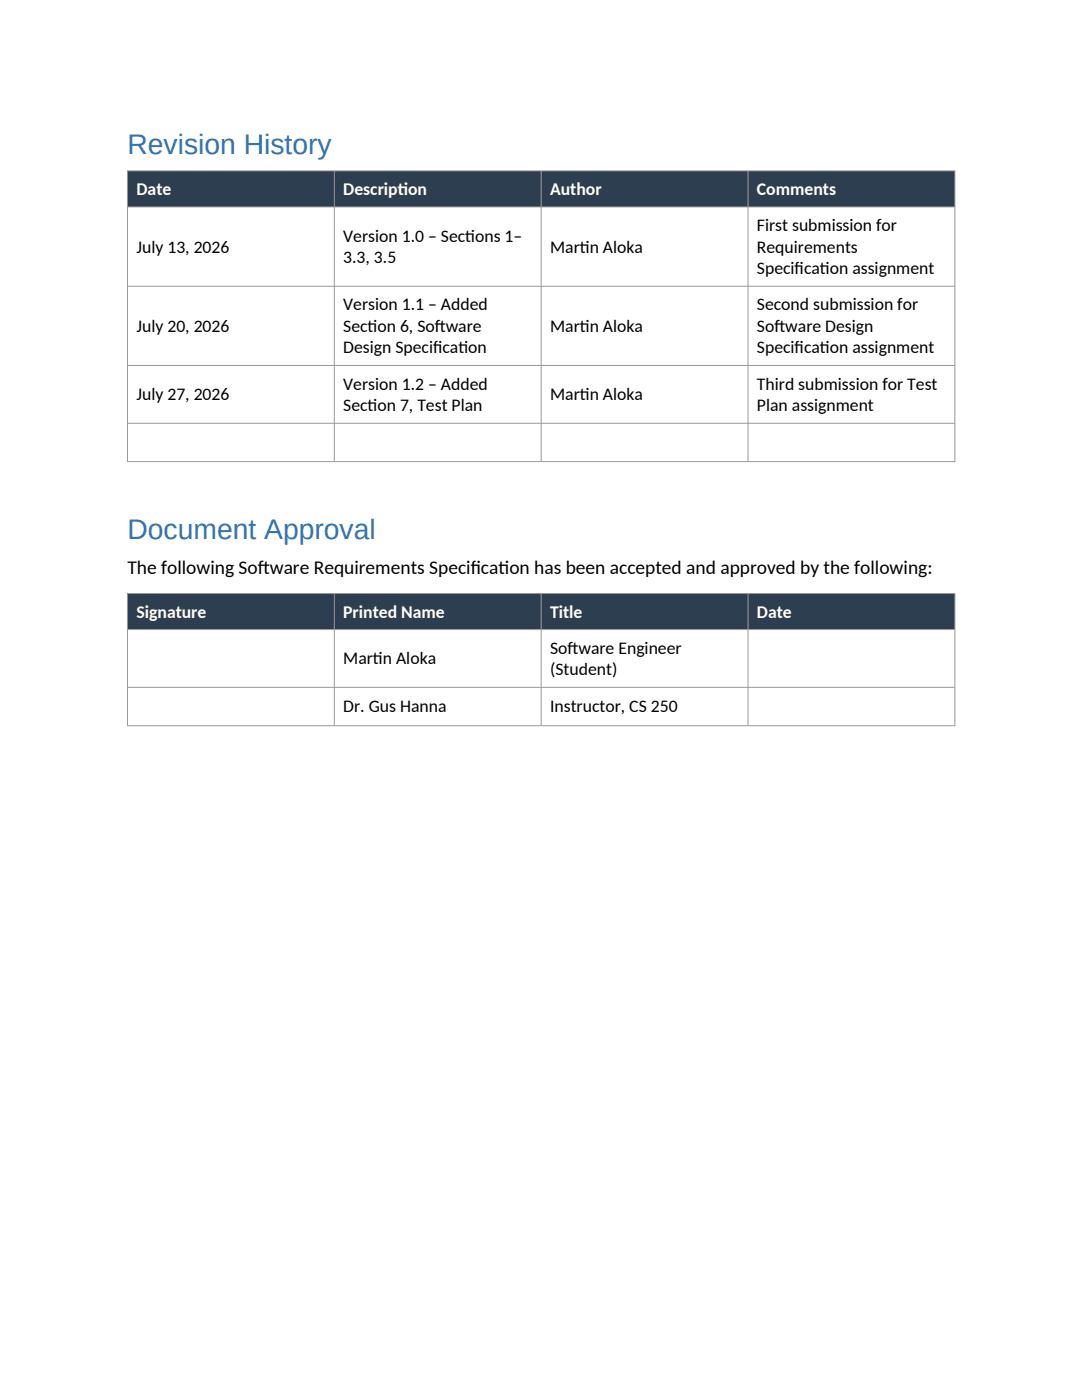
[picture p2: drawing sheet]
<svg xmlns="http://www.w3.org/2000/svg" width="216mm" height="279mm" viewBox="0 0 216 279" stroke-linecap="round" stroke-linejoin="round" font-family="sans-serif">
<defs><g id="words">
<g font-size="5.6" fill="#2e74b5">
<text x="25.4" y="30.7">Revision History</text>
<text x="25.4" y="107.5">Document Approval</text>
</g>
<g font-size="3.9">
<text x="25.4" y="114.5">The following Sof</text>
<text x="51.4" y="114.5">tware Requirements Specif</text>
<text x="93.9" y="114.5">icat</text>
<text x="99.5" y="114.5">ion has been accepted and approved by the following:</text>
</g>
<g font-size="3.5" fill="#fff">
<text x="27.2" y="38.9">Date</text>
<text x="68.5" y="38.9">Descript</text>
<text x="79.4" y="38.9">ion</text>
<text x="109.8" y="38.9">Author</text>
<text x="151" y="38.9">Comments</text>
<text x="27.2" y="123.2">Signature</text>
<text x="68.5" y="123.2">Printed Name</text>
<text x="109.8" y="123.2">Title</text>
<text x="151" y="123.2">Date</text>
</g>
<g font-size="3.5">
<text x="151" y="46.1">First submission for</text>
<text x="27.2" y="50.4">July 13, 2026</text>
<text x="68.5" y="48.3">Version 1.0 – Sect</text>
<text x="68.5" y="52.6">3.3, 3.5</text>
<text x="92.8" y="48.3">ions 1–</text>
<text x="109.8" y="50.4">Mart</text>
<text x="115.7" y="50.4">in Aloka</text>
<text x="151" y="50.4">Requirements</text>
<text x="151" y="54.7">Specif</text>
<text x="158.6" y="54.7">icat</text>
<text x="163.6" y="54.7">ion assignment</text>
<text x="68.5" y="61.9">Version 1.1 – Added</text>
<text x="151" y="61.9">Second submission for</text>
<text x="27.2" y="66.2">July 20, 2026</text>
<text x="68.5" y="66.2">Sect</text>
<text x="68.5" y="70.5">Design Specif</text>
<text x="73.4" y="66.2">ion 6, Sof</text>
<text x="86.4" y="70.5">icat</text>
<text x="86.8" y="66.2">tware</text>
<text x="91.5" y="70.5">ion</text>
<text x="109.8" y="66.2">Mart</text>
<text x="115.7" y="66.2">in Aloka</text>
<text x="151" y="66.2">Sof</text>
<text x="151" y="70.5">Specif</text>
<text x="154.5" y="66.2">tware Design</text>
<text x="158.6" y="70.5">icat</text>
<text x="163.6" y="70.5">ion assignment</text>
<text x="68.5" y="77.8">Version 1.2 – Added</text>
<text x="151" y="77.8">Third submission for Test</text>
<text x="27.2" y="79.9">July 27, 2026</text>
<text x="68.5" y="82.1">Sect</text>
<text x="73.4" y="82.1">ion 7, Test Plan</text>
<text x="109.8" y="79.9">Mart</text>
<text x="115.7" y="79.9">in Aloka</text>
<text x="151" y="82.1">Plan assignment</text>
<text x="109.8" y="130.5">Sof</text>
<text x="113.2" y="130.5">tware Engineer</text>
<text x="68.5" y="132.6">Mart</text>
<text x="74.4" y="132.6">in Aloka</text>
<text x="109.8" y="134.8">(Student)</text>
<text x="68.5" y="142.2">Dr. Gus Hanna</text>
<text x="109.8" y="142.2">Instructor, CS 250</text>
</g>
</g></defs>
<g fill="#2c3e50">
<path d="M25.4 34h41.3v7.2h-41.3z" fill-rule="evenodd"/>
<path d="M66.7 34h41.3v7.2h-41.3z" fill-rule="evenodd"/>
<path d="M108 34h41.2v7.2h-41.2z" fill-rule="evenodd"/>
<path d="M149.3 34h41.2v7.2h-41.2z" fill-rule="evenodd"/>
<path d="M25.4 118.4h41.3v7.2h-41.3z" fill-rule="evenodd"/>
<path d="M66.7 118.4h41.3v7.2h-41.3z" fill-rule="evenodd"/>
<path d="M108 118.4h41.2v7.2h-41.2z" fill-rule="evenodd"/>
<path d="M149.3 118.4h41.2v7.2h-41.2z" fill-rule="evenodd"/>
<path d="M25.4 34h41.3v7.2h-41.3z" fill-rule="evenodd"/>
<path d="M66.7 34h41.3v7.2h-41.3z" fill-rule="evenodd"/>
<path d="M108 34h41.2v7.2h-41.2z" fill-rule="evenodd"/>
<path d="M149.3 34h41.2v7.2h-41.2z" fill-rule="evenodd"/>
<path d="M25.4 118.4h41.3v7.2h-41.3z" fill-rule="evenodd"/>
<path d="M66.7 118.4h41.3v7.2h-41.3z" fill-rule="evenodd"/>
<path d="M108 118.4h41.2v7.2h-41.2z" fill-rule="evenodd"/>
<path d="M149.3 118.4h41.2v7.2h-41.2z" fill-rule="evenodd"/>
</g>
<g fill="none" stroke="#999" stroke-width=".2">
<path d="M25.4 34.1h165.2M25.4 34v58.2M66.7 34.1v58M108 34.1v58M149.3 34.1v58M190.5 34v58.2M25.5 41.3h165M25.5 57.1h165M25.5 72.9h165M25.4 92.1h165.2M25.5 84.5h165M25.4 118.4h165.2"/>
<path d="M25.4 118.4v26.5M66.7 118.5v26.3M108 118.5v26.3M149.3 118.5v26.3M190.5 118.4v26.5M25.5 125.6h165M25.5 137.2h165M25.4 144.8h165.2"/>
</g>
<use href="#words"/>
</svg>
